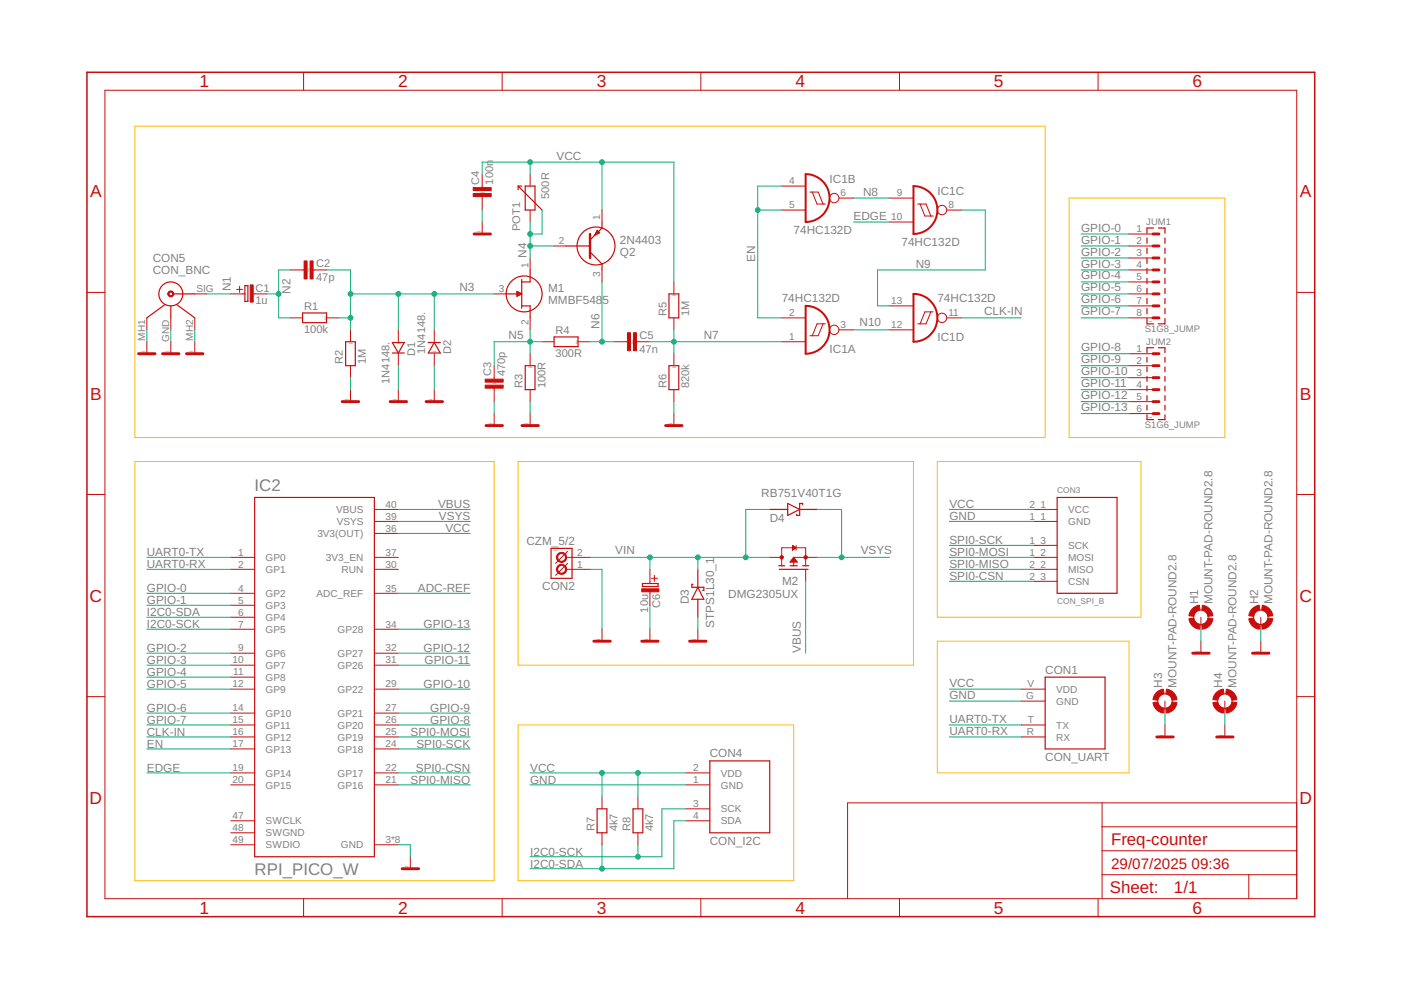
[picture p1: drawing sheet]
<svg xmlns="http://www.w3.org/2000/svg" width="297mm" height="210mm" viewBox="0 0 297 210" stroke-linecap="round" stroke-linejoin="round" font-family="sans-serif">
<defs><g id="words">
<g font-size="3.7" fill="#c90d0c">
<text x="42.3" y="18.5">1</text>
<text x="84.4" y="18.5">2</text>
<text x="126.5" y="18.5">3</text>
<text x="168.6" y="18.5">4</text>
<text x="210.7" y="18.5">5</text>
<text x="252.9" y="18.5">6</text>
<text x="19.1" y="41.9">A</text>
<text x="275.6" y="41.9">A</text>
<text x="19.1" y="84.7">B</text>
<text x="275.6" y="84.7">B</text>
<text x="19" y="127.6">C</text>
<text x="275.5" y="127.6">C</text>
<text x="19" y="170.4">D</text>
<text x="275.5" y="170.4">D</text>
<text x="42.3" y="193.7">1</text>
<text x="84.4" y="193.7">2</text>
<text x="126.5" y="193.7">3</text>
<text x="168.6" y="193.7">4</text>
<text x="210.7" y="193.7">5</text>
<text x="252.9" y="193.7">6</text>
</g>
<g font-size="3.6" fill="#808080">
<text x="54" y="104.2">IC2</text>
<text x="54" y="185.5">RPI_PICO_W</text>
</g>
<g font-size="3.6" fill="#c90d0c">
<text x="235.6" y="179.1">Freq-counter</text>
<text x="235.3" y="189.4">Sheet:</text>
<text x="248.9" y="189.3">1/1</text>
</g>
<g font-size="3.2" fill="#c90d0c">
<text x="235.6" y="184.2">29/07/2025</text>
<text x="252.6" y="184.2">09:36</text>
</g>
<g font-size="2.5" fill="#808080">
<text x="118" y="33.9">VCC</text>
<text x="175.9" y="38.8">IC1B</text>
<text x="183" y="41.5">N8</text>
<text x="198.7" y="41.4">IC1C</text>
<text x="181" y="46.6">EDGE</text>
<text x="131.4" y="51.8">2N4403</text>
<text x="168.3" y="49.6">74HC132D</text>
<text x="191.1" y="52.1">74HC132D</text>
<text x="229.2" y="49.1">GPIO-0</text>
<text x="229.2" y="51.6">GPIO-1</text>
<text x="32.4" y="58.1">CON_BNC</text>
<text x="32.4" y="55.6">CON5</text>
<text x="111.6" y="54.7" transform="rotate(-90 111.6 54.7)">N4</text>
<text x="131.4" y="54.3">Q2</text>
<text x="160.1" y="55.4" transform="rotate(-90 160.1 55.4)">EN</text>
<text x="194.2" y="56.7">N9</text>
<text x="229.2" y="54.2">GPIO-2</text>
<text x="229.2" y="56.7">GPIO-3</text>
<text x="229.2" y="59.3">GPIO-4</text>
<text x="48.9" y="61.8" transform="rotate(-90 48.9 61.8)">N1</text>
<text x="61.6" y="62.3" transform="rotate(-90 61.6 62.3)">N2</text>
<text x="97.4" y="61.8">N3</text>
<text x="116.2" y="64.5">MMBF548</text>
<text x="116.2" y="61.9">M1</text>
<text x="127.7" y="64.5">5</text>
<text x="165.7" y="64.1">74HC132D</text>
<text x="198.7" y="64.1">74HC132D</text>
<text x="229.2" y="61.8">GPIO-5</text>
<text x="229.2" y="64.3">GPIO-6</text>
<text x="107.8" y="72">N5</text>
<text x="127.1" y="69.7" transform="rotate(-90 127.1 69.7)">N6</text>
<text x="149.2" y="72">N7</text>
<text x="182.2" y="69.2">N10</text>
<text x="208.6" y="66.9">CLK-IN</text>
<text x="229.2" y="66.9">GPIO-7</text>
<text x="175.9" y="74.9">IC1A</text>
<text x="198.7" y="72.3">IC1D</text>
<text x="229.2" y="77">GPIO-9</text>
<text x="229.2" y="74.5">GPIO-8</text>
<text x="229.2" y="79.6">GPIO-10</text>
<text x="229.2" y="82.1">GPIO-11</text>
<text x="229.2" y="87.2">GPIO-13</text>
<text x="229.2" y="84.7">GPIO-12</text>
<text x="92.9" y="107.8">VBUS</text>
<text x="161.4" y="105.3">RB751V40T1G</text>
<text x="201.3" y="107.8">VCC</text>
<text x="93.1" y="110.3">VSYS</text>
<text x="94.4" y="112.8">VCC</text>
<text x="163.2" y="110.7">D4</text>
<text x="201.3" y="110.3">GND</text>
<text x="31.1" y="117.9">UART0-TX</text>
<text x="111.6" y="115.5">CZM_5/2</text>
<text x="130.4" y="117.4">VIN</text>
<text x="182.5" y="117.4">VSYS</text>
<text x="201.3" y="115.4">SPI0-SCK</text>
<text x="201.3" y="117.9">SPI0-MOSI</text>
<text x="31.1" y="120.5">UART0-RX</text>
<text x="31.1" y="125.5">GPIO-0</text>
<text x="88.6" y="125.5">ADC-REF</text>
<text x="115" y="125">CON2</text>
<text x="165.8" y="124">M2</text>
<text x="201.3" y="120.5">SPI0-MISO</text>
<text x="201.3" y="123">SPI0-CSN</text>
<text x="31.1" y="130.6">I2C0-SDA</text>
<text x="31.1" y="128.1">GPIO-1</text>
<text x="146" y="128.1" transform="rotate(-90 146 128.1)">D3</text>
<text x="154.4" y="126.8">DMG2305UX</text>
<text x="254" y="128.1" transform="rotate(-90 254 128.1)">H1</text>
<text x="257.1" y="128.1" transform="rotate(-90 257.1 128.1)">MOUNT-PAD-ROUND2.8</text>
<text x="266.7" y="128.1" transform="rotate(-90 266.7 128.1)">H2</text>
<text x="269.8" y="128.1" transform="rotate(-90 269.8 128.1)">MOUNT-PAD-ROUND2.8</text>
<text x="31.1" y="133.2">I2C0-SCK</text>
<text x="89.8" y="133.2">GPIO-13</text>
<text x="151.4" y="133.2" transform="rotate(-90 151.4 133.2)">STPS1L30_1</text>
<text x="31.1" y="138.2">GPIO-2</text>
<text x="31.1" y="140.8">GPIO-3</text>
<text x="31.1" y="143.3">GPIO-4</text>
<text x="89.8" y="138.2">GPIO-12</text>
<text x="90" y="140.8">GPIO-11</text>
<text x="169.8" y="138.5" transform="rotate(-90 169.8 138.5)">VBUS</text>
<text x="221.6" y="142.8">CON1</text>
<text x="31.1" y="145.9">GPIO-5</text>
<text x="89.8" y="145.9">GPIO-10</text>
<text x="201.3" y="145.6">VCC</text>
<text x="201.3" y="148.1">GND</text>
<text x="246.4" y="145.9" transform="rotate(-90 246.4 145.9)">H3</text>
<text x="249.5" y="145.9" transform="rotate(-90 249.5 145.9)">MOUNT-PAD-ROUND2.8</text>
<text x="259.1" y="145.9" transform="rotate(-90 259.1 145.9)">H4</text>
<text x="262.2" y="145.9" transform="rotate(-90 262.2 145.9)">MOUNT-PAD-ROUND2.8</text>
<text x="31.1" y="150.9">GPIO-6</text>
<text x="31.1" y="153.5">GPIO-7</text>
<text x="91.2" y="150.9">GPIO-9</text>
<text x="91.2" y="153.5">GPIO-8</text>
<text x="201.3" y="153.2">UART0-TX</text>
<text x="201.3" y="155.8">UART0-RX</text>
<text x="31.1" y="156">CLK-IN</text>
<text x="31.1" y="158.5">EN</text>
<text x="87" y="156">SPI0-MOSI</text>
<text x="88.3" y="158.5">SPI0-SCK</text>
<text x="150.5" y="160.6">CON4</text>
<text x="221.6" y="161.3">CON_UART</text>
<text x="31.1" y="163.6">EDGE</text>
<text x="87" y="166.2">SPI0-MISO</text>
<text x="88.2" y="163.6">SPI0-CSN</text>
<text x="112.4" y="163.6">VCC</text>
<text x="112.4" y="166.2">GND</text>
<text x="150.5" y="179.1">CON_I2C</text>
<text x="112.4" y="183.9">I2C0-SDA</text>
<text x="112.4" y="181.4">I2C0-SCK</text>
</g>
<g font-size="2.3" fill="#808080">
<text x="101.6" y="39.1" transform="rotate(-90 101.6 39.1)">C4</text>
<text x="104.5" y="39.1" transform="rotate(-90 104.5 39.1)">100n</text>
<text x="116.4" y="42.2" transform="rotate(-90 116.4 42.2)">500R</text>
<text x="110.3" y="49" transform="rotate(-90 110.3 49)">POT1</text>
<text x="67" y="59.5">47p</text>
<text x="67" y="56.6">C2</text>
<text x="54.1" y="64.4">1u</text>
<text x="54.1" y="61.8">C1</text>
<text x="64.5" y="65.8">R1</text>
<text x="64.5" y="70.6">100k</text>
<text x="117.8" y="70.9">R4</text>
<text x="135.6" y="71.8">C5</text>
<text x="141.3" y="67.1" transform="rotate(-90 141.3 67.1)">R5</text>
<text x="146.1" y="67.1" transform="rotate(-90 146.1 67.1)">1M</text>
<text x="72.7" y="77.2" transform="rotate(-90 72.7 77.2)">R2</text>
<text x="77.6" y="77.2" transform="rotate(-90 77.6 77.2)">1M</text>
<text x="88" y="75.5" transform="rotate(-90 88 75.5)">D1</text>
<text x="90.2" y="75" transform="rotate(-90 90.2 75)">1N4148.</text>
<text x="95.7" y="75" transform="rotate(-90 95.7 75)">D2</text>
<text x="117.8" y="75.7">300R</text>
<text x="135.6" y="74.8">47n</text>
<text x="82.6" y="81.4" transform="rotate(-90 82.6 81.4)">1N4148.</text>
<text x="104.1" y="79.8" transform="rotate(-90 104.1 79.8)">C3</text>
<text x="107.1" y="79.8" transform="rotate(-90 107.1 79.8)">470p</text>
<text x="110.8" y="82.3" transform="rotate(-90 110.8 82.3)">R3</text>
<text x="115.7" y="82.3" transform="rotate(-90 115.7 82.3)">100R</text>
<text x="141.3" y="82.3" transform="rotate(-90 141.3 82.3)">R6</text>
<text x="146.1" y="82.3" transform="rotate(-90 146.1 82.3)">820k</text>
<text x="137.4" y="129.9" transform="rotate(-90 137.4 129.9)">10u</text>
<text x="139.9" y="129" transform="rotate(-90 139.9 129)">C6</text>
<text x="126" y="176.3" transform="rotate(-90 126 176.3)">R7</text>
<text x="130.9" y="176.3" transform="rotate(-90 130.9 176.3)">4k7</text>
<text x="133.7" y="176.3" transform="rotate(-90 133.7 176.3)">R8</text>
<text x="138.5" y="176.3" transform="rotate(-90 138.5 176.3)">4k7</text>
</g>
<g font-size="2.1" fill="#808080">
<text x="167.3" y="39.1">4</text>
<text x="178.2" y="41.6">6</text>
<text x="190.1" y="41.6">9</text>
<text x="127.3" y="46.7" transform="rotate(-90 127.3 46.7)">1</text>
<text x="167.3" y="44.2">5</text>
<text x="189" y="46.7">10</text>
<text x="201.1" y="44.2">8</text>
<text x="118.5" y="51.8">2</text>
<text x="240.9" y="49.3">1</text>
<text x="240.9" y="51.8">2</text>
<text x="112" y="56.9" transform="rotate(-90 112 56.9)">1</text>
<text x="127.3" y="58.8" transform="rotate(-90 127.3 58.8)">3</text>
<text x="240.9" y="54.3">3</text>
<text x="240.9" y="56.9">4</text>
<text x="240.9" y="59.4">5</text>
<text x="41.6" y="62">SIG</text>
<text x="105.8" y="62">3</text>
<text x="189" y="64.5">13</text>
<text x="240.9" y="62">6</text>
<text x="240.9" y="64.5">7</text>
<text x="112" y="68.9" transform="rotate(-90 112 68.9)">2</text>
<text x="167.3" y="67">2</text>
<text x="178.2" y="69.6">3</text>
<text x="189" y="69.6">12</text>
<text x="201.1" y="67">11</text>
<text x="240.9" y="67">8</text>
<text x="30.8" y="72.2" transform="rotate(-90 30.8 72.2)">MH1</text>
<text x="35.9" y="72.5" transform="rotate(-90 35.9 72.5)">GND</text>
<text x="40.9" y="72.2" transform="rotate(-90 40.9 72.2)">MH2</text>
<text x="167.3" y="72.1">1</text>
<text x="240.9" y="74.6">1</text>
<text x="240.9" y="77.2">2</text>
<text x="240.9" y="79.7">3</text>
<text x="240.9" y="82.3">4</text>
<text x="240.9" y="84.8">5</text>
<text x="240.9" y="87.3">6</text>
<text x="81.7" y="107.7">40</text>
<text x="218.2" y="107.7">2_1</text>
<text x="67.3" y="113.9">3V3(OUT)</text>
<text x="71.2" y="108.8">VBUS</text>
<text x="71.4" y="111.3">VSYS</text>
<text x="81.7" y="112.7">36</text>
<text x="81.7" y="110.2">39</text>
<text x="218.2" y="110.2">1_1</text>
<text x="226.5" y="108.8">VCC</text>
<text x="226.5" y="111.3">GND</text>
<text x="50.5" y="117.8">1</text>
<text x="56.3" y="118.9">GP0</text>
<text x="69.1" y="118.9">3V3_EN</text>
<text x="81.7" y="117.8">37</text>
<text x="122.4" y="117.8">2</text>
<text x="218.2" y="115.3">1_3</text>
<text x="218.2" y="117.8">1_2</text>
<text x="226.5" y="116.4">SCK</text>
<text x="226.5" y="118.9">MOSI</text>
<text x="50.5" y="120.4">2</text>
<text x="50.5" y="125.4">4</text>
<text x="56.3" y="121.5">GP1</text>
<text x="72.4" y="121.5">RUN</text>
<text x="81.7" y="120.4">30</text>
<text x="81.7" y="125.4">35</text>
<text x="122.4" y="120.4">1</text>
<text x="218.2" y="120.4">2_2</text>
<text x="218.2" y="122.9">2_3</text>
<text x="226.5" y="121.5">MISO</text>
<text x="226.5" y="124">CSN</text>
<text x="50.5" y="128">5</text>
<text x="50.5" y="130.5">6</text>
<text x="56.3" y="126.6">GP2</text>
<text x="56.3" y="129.1">GP3</text>
<text x="56.3" y="131.6">GP4</text>
<text x="67.1" y="126.6">ADC_REF</text>
<text x="50.5" y="133.1">7</text>
<text x="56.3" y="134.2">GP5</text>
<text x="71.6" y="134.2">GP28</text>
<text x="81.7" y="133.1">34</text>
<text x="49.3" y="140.7">10</text>
<text x="49.4" y="143.2">11</text>
<text x="50.5" y="138.1">9</text>
<text x="56.3" y="139.2">GP6</text>
<text x="56.3" y="141.8">GP7</text>
<text x="71.6" y="141.8">GP26</text>
<text x="71.6" y="139.2">GP27</text>
<text x="81.7" y="140.7">31</text>
<text x="81.7" y="138.1">32</text>
<text x="49.3" y="145.7">12</text>
<text x="56.3" y="144.3">GP8</text>
<text x="56.3" y="146.9">GP9</text>
<text x="71.6" y="146.9">GP22</text>
<text x="81.7" y="145.7">29</text>
<text x="217.6" y="148.3">G</text>
<text x="217.8" y="145.7">V</text>
<text x="223.9" y="146.9">VDD</text>
<text x="223.9" y="149.4">GND</text>
<text x="49.3" y="150.8">14</text>
<text x="49.3" y="153.4">15</text>
<text x="49.3" y="155.9">16</text>
<text x="56.3" y="151.9">GP10</text>
<text x="56.3" y="154.5">GP11</text>
<text x="71.6" y="154.5">GP20</text>
<text x="71.6" y="151.9">GP21</text>
<text x="81.7" y="155.9">25</text>
<text x="81.7" y="153.4">26</text>
<text x="81.7" y="150.8">27</text>
<text x="217.7" y="155.9">R</text>
<text x="218" y="153.4">T</text>
<text x="223.9" y="154.5">TX</text>
<text x="49.3" y="158.4">17</text>
<text x="56.3" y="157">GP12</text>
<text x="56.3" y="159.6">GP13</text>
<text x="71.6" y="159.6">GP18</text>
<text x="71.6" y="157">GP19</text>
<text x="81.7" y="158.4">24</text>
<text x="223.9" y="157">RX</text>
<text x="49.3" y="163.5">19</text>
<text x="49.3" y="166.1">20</text>
<text x="56.3" y="164.6">GP14</text>
<text x="56.3" y="167.2">GP15</text>
<text x="71.6" y="167.2">GP16</text>
<text x="71.6" y="164.6">GP17</text>
<text x="81.7" y="166.1">21</text>
<text x="81.7" y="163.5">22</text>
<text x="147" y="163.5">2</text>
<text x="147" y="166.1">1</text>
<text x="152.8" y="164.6">VDD</text>
<text x="152.8" y="167.2">GND</text>
<text x="49.3" y="173.7">47</text>
<text x="147" y="171.1">3</text>
<text x="147" y="173.7">4</text>
<text x="152.8" y="172.3">SCK</text>
<text x="49.3" y="178.8">49</text>
<text x="49.3" y="176.2">48</text>
<text x="56.3" y="179.9">SWDIO</text>
<text x="56.3" y="177.3">SWGND</text>
<text x="56.3" y="174.8">SWCLK</text>
<text x="72.3" y="179.9">GND</text>
<text x="81.7" y="178.8">3*8</text>
<text x="152.8" y="174.8">SDA</text>
</g>
<g font-size="2" fill="#808080">
<text x="243" y="47.7">JUM1</text>
<text x="242.7" y="70.4">S1G8_JUMP</text>
<text x="243" y="73.1">JUM2</text>
<text x="242.7" y="90.7">S1G6_JUMP</text>
</g>
<g font-size="1.8" fill="#808080">
<text x="224.1" y="104.5">CON3</text>
<text x="224.1" y="128.1">CON_SPI_B</text>
</g>
<g font-size=".3" fill="#f00">
<text x="101.9" y="40.8">PaJa</text>
<text x="101.1" y="49.3">PaJa</text>
<text x="65.6" y="57.7" transform="rotate(-90 65.6 57.7)">PaJa</text>
<text x="142.6" y="62.7">PaJa</text>
<text x="69.1" y="67.9" transform="rotate(-90 69.1 67.9)">PaJa</text>
<text x="243.5" y="68.3">PaJa</text>
<text x="30" y="74.7">PaJa</text>
<text x="35.1" y="74.7">PaJa</text>
<text x="40.2" y="74.7">PaJa</text>
<text x="74" y="72.9">PaJa</text>
<text x="84.2" y="73">PaJa</text>
<text x="91.8" y="74.7">PaJa</text>
<text x="112.1" y="78">PaJa</text>
<text x="122.4" y="72.9" transform="rotate(-90 122.4 72.9)">PaJa</text>
<text x="134.1" y="72.9" transform="rotate(-90 134.1 72.9)">PaJa</text>
<text x="142.6" y="78">PaJa</text>
<text x="104.5" y="81.4">PaJa</text>
<text x="73.2" y="84.8">PaJa</text>
<text x="83.4" y="84.8">PaJa</text>
<text x="91" y="84.8">PaJa</text>
<text x="103.7" y="89.9">PaJa</text>
<text x="111.3" y="89.9">PaJa</text>
<text x="141.8" y="89.9">PaJa</text>
<text x="243.5" y="88.7">PaJa</text>
<text x="117.3" y="116.8">PaJa</text>
<text x="126.5" y="135.6">PaJa</text>
<text x="136.7" y="135.6">PaJa</text>
<text x="146.8" y="135.6">PaJa</text>
<text x="253.5" y="138.2">PaJa</text>
<text x="266.2" y="138.2">PaJa</text>
<text x="245.9" y="155.9">PaJa</text>
<text x="258.6" y="155.9">PaJa</text>
<text x="85.9" y="183.9">PaJa</text>
</g>
</g></defs>
<g fill="none" stroke="#c90d0c" stroke-width=".21">
<path d="M22.2 19.1h252.7v171.4h-252.7zM64.4 15.3v3.8M106.5 15.3v3.8M148.6 15.3v3.8M190.7 15.3v3.8M232.8 15.3v3.8M102.2 36.9v3M112.4 36.9v2.6M165.7 39.5h5.1M61.6 57.2h3M66.2 57.2h3M102.2 41.5v3"/>
<path d="M102.2 47.1v2.5M112.4 44.5v2.6M112.4 54.7v2.5M117.5 52.2h2.5M127.6 44.5v2.6M127.6 57.2v2.6M142.9 59.8v2.5M165.7 44.5h5.1M171.7 40.7h1.8l1 2.6M172.2 40.7l1 2.6h1.8M177.9 42h3.1M188.6 42h5.1"/>
<path d="M188.6 47.1h5.1M194.6 43.3h1.7l1.1 2.5M195.1 43.3l1 2.5h1.8M200.7 44.5h3.1M239.4 52.2h5.1M239.4 57.2h5.1M239.4 49.6h5.1M239.4 54.7h5.1M239.4 59.8h5.1M18.4 62h3.8M31.1 67.4v2.5M31.1 72.5v2.5"/>
<path d="M36.2 67.4v2.5M36.2 72.5v2.5M41.3 62.3h2.5M41.3 67.4v2.5M41.3 72.5v2.5M48.9 62.3h3M50.2 61.4h1.2M50.8 60.7v1.3M53.5 62.3h3M61.6 67.4h2.6M69.2 67.4h2.6M74.3 69.9v2.6"/>
<path d="M74.3 77.5v2.6M84.5 69.9v2.6M84.5 75v2.5M92.1 69.9v2.6M92.1 75v2.5M104.8 62.3h2.5M104.8 77.5v3.1M112.4 67.4v2.5M112.4 75v2.5M114.9 72.5h2.6M122.6 72.5h2.5M130.2 72.5h3"/>
<path d="M134.8 72.5h3M142.9 67.4v2.5M142.9 75v2.5M165.7 67.4h5.1M165.7 72.5h5.1M174.5 68.7l-1 2.5h-1.8M175 68.7h-1.8l-1 2.5M177.9 69.9h3.1M188.6 69.9h5.1M188.6 64.9h5.1M197.4 66.1l-1.1 2.6h-1.7M197.9 66.1h-1.8l-1 2.6"/>
<path d="M200.7 67.4h3.1M239.4 67.4h5.1M239.4 64.9h5.1M239.4 62.3h5.1M239.4 75h5.1M239.4 77.5h5.1M274.9 62h3.8M74.3 82.6v2.6M84.5 82.6v2.6M92.1 82.6v2.6M104.8 82.1v3.1M104.8 87.7v2.5"/>
<path d="M112.4 82.6v2.6M112.4 87.7v2.5M142.9 82.6v2.6M142.9 87.7v2.5M239.4 80.1h5.1M239.4 82.6h5.1M239.4 85.2h5.1M239.4 87.7h5.1M18.4 104.8h3.8M48.9 118.2h5.1M79.4 118.2h5.1M79.4 113.1h5.1"/>
<path d="M79.4 110.6h5.1M79.4 108h5.1M120 118.2h5.1M120.3 119.4l-2.5 2.6M120.3 116.9l-2.5 2.5M163.2 118.2h2.5M165.7 120v-3.9h5.1v3.9M167.6 119.1h1.4M167.7 119h1.2M167.8 118.9h1M167.9 118.7h.8M167.9 118.6h.7"/>
<path d="M168 115.6l.8 .5-.8 .5zM168 116.6h.1M168 116.4h.3M168 116.3h.5M168 116.2h.7M168 116.1h.7M168 116h.5M168 115.8h.3M168 115.7h.1M168 118.5h.5M168.1 118.4h.3M168.2 118.2h.1"/>
<path d="M168.3 118.2v1.8M168.3 118.2h5.1M168.3 118.2l.7 1h-1.5zM168.8 115.6v1M219.1 118.2h5M219.1 110.6h5M219.1 108h5M219.1 115.6h5M274.9 104.8h3.8M48.9 120.7h5.1M48.9 125.8h5.1M48.9 128.3h5.1"/>
<path d="M48.9 130.9h5.1M48.9 133.4h5.1M48.9 138.5h5.1M79.4 120.7h5.1M79.4 125.8h5.1M79.4 133.4h5.1M79.4 138.5h5.1M120 120.7h5.1M127.6 133.4v2.6M137.8 120.7v3M137.8 125.3v3M137.8 133.4v2.6"/>
<path d="M138.1 122.6h1.3M138.7 122v1.3M148 133.4v2.6M170.8 120.7v2.6M219.1 120.7h5M219.1 123.3h5M254.6 130.9v2.5M254.6 136v2.5M267.3 130.9v2.5M267.3 136v2.5M18.4 147.7h3.8M48.9 141h5.1"/>
<path d="M48.9 143.6h5.1M48.9 146.1h5.1M48.9 151.2h5.1M48.9 153.7h5.1M48.9 156.3h5.1M48.9 158.8h5.1M79.4 141h5.1M79.4 146.1h5.1M79.4 151.2h5.1M79.4 153.7h5.1M79.4 156.3h5.1M79.4 158.8h5.1"/>
<path d="M216.5 146.1h5.1M216.5 153.7h5.1M216.5 156.3h5.1M216.5 148.7h5.1M247 148.7v2.5M247 153.7v2.6M259.7 148.7v2.5M259.7 153.7v2.6M274.9 147.7h3.8M48.9 163.9h5.1M48.9 166.4h5.1M48.9 179.1h5.1"/>
<path d="M48.9 176.6h5.1M48.9 174h5.1M79.4 163.9h5.1M79.4 166.4h5.1M79.4 179.1h5.1M127.6 169v2.5M127.6 176.6v2.5M135.3 169v2.5M135.3 176.6v2.5M145.4 163.9h5.1M145.4 166.4h5.1M145.4 174h5.1"/>
<path d="M145.4 171.5h5.1M233.7 170.2v20.3M233.7 175.3h41.2M274.9 170.2h-95.2v20.3M64.4 190.5v3.9M87 181.7v2.5M106.5 190.5v3.9M148.6 190.5v3.9M190.7 190.5v3.9M232.8 190.5v3.9M233.7 185.5h41.2M233.7 180.4h41.2"/>
<path d="M264.8 185.5v5"/>
<circle cx="176.9" cy="42" r=".99"/>
<circle cx="199.7" cy="44.5" r=".99"/>
<circle cx="176.9" cy="69.9" r=".99"/>
<circle cx="199.7" cy="67.4" r=".99"/>
<circle cx="254.6" cy="130.9" r="1.52"/>
<circle cx="267.3" cy="130.9" r="1.52"/>
<circle cx="247" cy="148.7" r="1.52"/>
<circle cx="259.7" cy="148.7" r="1.52"/>
</g>
<g fill="none" stroke="#c90d0c" stroke-width=".25">
<path d="M109.9 39.5h.7M109.9 39.5l5 5M109.9 39.5v.7M111.4 39.5h2v5h-2zM110.6 59.3v6.1M112.4 57.2v2.6h-1.8M120 52.2h5.1M125.1 53.4l2.5 2.6v1.2M126.2 49.7h.2M126.3 49.5h.6M126.4 49.3h.6M126.5 49h.3"/>
<path d="M126.6 48.9l.5 .5-1 .5zM127.6 47.1v1.2l-2.5 2.6M243.2 50.5v1.1M243.2 52.6v1.1M243.2 54.7v1.2M243.2 56.9v1.1M243.2 59v1.1M244.6 48.3h-1.4v1.2M245.6 48.3h1.4v1.2M247 50.5v1.1M247 52.6v1.1M247 54.7v1.2"/>
<path d="M247 56.9v1.1M247 59v1.1M34.9 64.6l-3.8 2.8M36.2 64.9v2.5M36.7 62.3h4.6M37.5 64.6l3.8 2.8M51.9 60.6h.7v3.3h-.7zM64.2 66.4h5v2h-5zM73.3 72.5h2v5h-2zM83.2 74.8h2.5M83.2 72.6h2.5l-1.2 2.2zM90.8 72.6h2.5"/>
<path d="M92.1 72.6l1.2 2.2h-2.5zM107.3 62.3h3.3M109.6 61.8l1 .5-1 .5zM109.6 62.6h.4M109.6 62.4h.9M109.6 62.1h.7M109.6 61.9h.3M110.6 64.9h1.8v2.5M111.4 77.5h2v5.1h-2zM117.5 71.4h5.1v2.1h-5.1zM141.8 77.5h2.1v5.1h-2.1zM141.8 62.3h2.1v5.1h-2.1z"/>
<path d="M243.2 61.1v1.2M243.2 63.3v1.1M243.2 65.4v1.1M243.2 67.5v1.2h1.4M243.2 75.8v1M243.2 77.8v1M243.2 79.8v1.1M244.6 73.7h-1.4v1.1M245.6 73.7h1.4v1.1M247 61.1v1.2M247 63.3v1.1M247 65.4v1.1"/>
<path d="M247 67.5v1.2h-1.4M247 75.8v1M247 77.8v1M247 79.8v1.1M243.2 81.9v1M243.2 83.9v1M243.2 85.9v1M243.2 87.9v1.1h1.4M247 81.9v1M247 83.9v1M247 85.9v1M247 87.9v1.1h-1.4"/>
<path d="M54 105.5h25.4v76.2h-25.4zM116.8 116.3h4.5v6.3h-4.5zM163.2 108h3.8M165.1 120h1.3M167 106.7l2.5 1.3-2.5 1.3zM167.5 120h1.5M169.5 108h3.9M170.2 120h1.2M170.2 107v-.3h-.7v2.6h-.6v-.3M224.1 105.5h12.7v20.3h-12.7zM136.2 123.7h3.3v.7h-3.3zM146.9 123.9h-.2v.6h2.5v.7h-.2"/>
<path d="M148 124.5l1.2 2.6h-2.5zM148 120.7v3.8M148 127.1v3.8M165.2 120.7h6.1M221.6 143.6h12.7v15.2h-12.7zM126.6 171.5h2.1v5.1h-2.1zM134.2 171.5h2.1v5.1h-2.1zM150.5 161.3h12.7v15.3h-12.7z"/>
<circle cx="126.4" cy="52.2" r="4"/>
<circle cx="36.2" cy="62.3" r="2.54"/>
<circle cx="111.1" cy="62.3" r="3.8"/>
</g>
<g fill="#c90d0c" stroke="#c90d0c" stroke-width=".21">
<path d="M136.1 124.8h3.6v.7h-3.6z"/>
<path d="M53 60.4h.7v3.7h-.7z"/>
<path d="M64.5 55.3h.6v3.8h-.6z"/>
<path d="M65.7 55.3h.7v3.8h-.7z"/>
<path d="M102.9 81.7h3.8v.6h-3.8z"/>
<path d="M102.9 80.4h3.8v.6h-3.8z"/>
<path d="M100.3 41h3.8v.7h-3.8z"/>
<path d="M100.3 39.8h3.8v.6h-3.8z"/>
<path d="M133 70.5h.7v3.9h-.7z"/>
<path d="M134.3 70.5h.6v3.9h-.6z"/>
</g>
<g fill="#c90d0c" stroke="#c90d0c" stroke-width=".21">
<path d="M118.4 119.9a1.08 1.08 0 0 1 1.6 .3 1.08 1.08 0 0 1-.7 1.6 1.08 1.08 0 0 1-1.3-1.1h.2a.83 .83 0 0 1 1.2-.8 .83 .83 0 0 1 .2 1.4 .83 .83 0 0 1-1.3-.4l-.1-.2h-.2z" fill-rule="evenodd"/>
<path d="M118.4 117.4a1.08 1.08 0 0 1 1.6 .3 1.08 1.08 0 0 1-.7 1.5 1.08 1.08 0 0 1-1.3-1h.2a.83 .83 0 0 1 1.2-.8 .83 .83 0 0 1 .2 1.3 .83 .83 0 0 1-1.3-.3l-.1-.2h-.2z" fill-rule="evenodd"/>
<path d="M35.8 61.8a.64 .64 0 0 1 1 .2 .64 .64 0 0 1-.4 .9 .64 .64 0 0 1-.8-.6h.2a.38 .38 0 0 1 .6-.3 .38 .38 0 0 1 .1 .6 .38 .38 0 0 1-.6-.2l-.1-.1h-.2z" fill-rule="evenodd"/>
<path d="M252.7 129.2l.6-.5 1-.4 .1 1a1.51 1.51 0 0 0-1.3 1.4l-1-.1 .1-.7z" fill-rule="evenodd"/>
<path d="M252.1 131.2l1-.1 .4 .9 .9 .4-.1 1a2.59 2.59 0 0 1-2.2-2.2z" fill-rule="evenodd"/>
<path d="M254.8 132.4l.9-.4 .4-.9 1.1 .1a2.59 2.59 0 0 1-2.3 2.2z" fill-rule="evenodd"/>
<path d="M254.9 128.3a2.52 2.52 0 0 1 2.3 2.3l-1.1 .1-.2-.7a1.4 1.4 0 0 0-1.1-.7z" fill-rule="evenodd"/>
<path d="M265.3 129.2l.7-.5 1-.4 .1 1-.9 .5-.4 .9-1-.1z" fill-rule="evenodd"/>
<path d="M264.8 131.2l1-.1a1.51 1.51 0 0 0 1.3 1.3l-.1 1a2.59 2.59 0 0 1-2.2-2.2z" fill-rule="evenodd"/>
<path d="M267.5 132.4l.9-.4 .4-.9 1.1 .1a2.59 2.59 0 0 1-2.3 2.2z" fill-rule="evenodd"/>
<path d="M267.6 128.3a2.52 2.52 0 0 1 2.3 2.3l-1.1 .1-.2-.7a1.4 1.4 0 0 0-1.1-.7z" fill-rule="evenodd"/>
<path d="M245 147l.7-.5 1-.4 .1 1-.9 .5-.4 .9-1-.2 .1-.6z" fill-rule="evenodd"/>
<path d="M244.5 149l1-.2 .4 .9 .9 .5-.1 1a2.53 2.53 0 0 1-2.2-2.2z" fill-rule="evenodd"/>
<path d="M247.2 150.2l.9-.5 .4-.9 1 .2a2.48 2.48 0 0 1-2.2 2.2z" fill-rule="evenodd"/>
<path d="M247.3 146.1a2.52 2.52 0 0 1 2.2 2.2l-1 .2-.4-.9-.9-.5z" fill-rule="evenodd"/>
<path d="M257.7 147l.7-.5 1-.4 .1 1-.9 .5-.4 .9-1-.2 .1-.6z" fill-rule="evenodd"/>
<path d="M257.2 149l1-.2 .4 .9 .9 .5-.1 1a2.53 2.53 0 0 1-2.2-2.2z" fill-rule="evenodd"/>
<path d="M259.9 150.2l.9-.5 .4-.9 1 .2a2.54 2.54 0 0 1-2.2 2.2z" fill-rule="evenodd"/>
<path d="M260 146.1a2.52 2.52 0 0 1 2.2 2.2l-1 .2-.4-.9-.9-.5z" fill-rule="evenodd"/>
<circle cx="170.8" cy="118.2" r=".36"/>
<circle cx="165.7" cy="118.2" r=".36"/>
</g>
<g fill="none" stroke="#c90d0c" stroke-width=".61">
<path d="M100.5 49.6h3.5M244.5 49.6h1.2M244.5 54.7h1.2M244.5 52.2h1.2M244.5 57.2h1.2M244.5 59.8h1.2M29.4 75h3.5M34.5 75h3.5M39.5 75h3.5M244.5 75h1.2M244.5 62.3h1.2M244.5 64.9h1.2"/>
<path d="M244.5 67.4h1.2M244.5 77.5h1.2M72.6 85.2h3.5M82.7 85.2h3.5M90.3 85.2h3.5M103 90.2h3.5M110.7 90.2h3.5M141.1 90.2h3.5M244.5 85.2h1.2M244.5 80.1h1.2M244.5 82.6h1.2M244.5 87.7h1.2"/>
<path d="M125.9 136h3.5M136.1 136h3.4M146.2 136h3.5M252.9 138.5h3.5M265.6 138.5h3.4M245.3 156.3h3.5M258 156.3h3.4M85.3 184.2h3.5"/>
</g>
<path d="M170.8 36.9a5.1 5.1 0 0 1 5.1 5.1 5.1 5.1 0 0 1-5.1 5.1zM193.7 39.5a5.1 5.1 0 0 1 5 5 5.1 5.1 0 0 1-5 5.1zM170.8 64.9a5.1 5.1 0 0 1 5.1 5 5.1 5.1 0 0 1-5.1 5.1zM193.7 62.3a5.1 5.1 0 0 1 5 5.1 5.1 5.1 0 0 1-5 5.1z" fill="none" stroke="#c90d0c" stroke-width=".42"/>
<path d="M125.1 49.6v5.1" fill="none" stroke="#c90d0c" stroke-width=".51"/>
<path d="M18.4 15.3h260.3v179.1h-260.3z" fill="none" stroke="#c90d0c" stroke-width=".32"/>
<g fill="none" stroke="#0dab76" stroke-width=".21">
<path d="M102.2 36.9v-2.5h40.7v25.4M112.4 34.4v2.5M127.6 34.4v10.1M165.7 39.5h-5v27.9h5M61.6 57.2h-2.5v10.2h2.5M69.2 57.2h5.1v12.7M102.2 44.5v2.6M112.4 47.1v7.6M112.4 52.2h5.1M114.9 44.5v5.1h-2.5M127.6 59.8v12.7M160.7 44.5h5"/>
<path d="M181 47.1h7.6M181 42h7.6M203.8 44.5h5.1v12.7h-22.8v7.7h2.5M229.2 54.7h10.2M229.2 49.6h10.2M229.2 52.2h10.2M229.2 57.2h10.2M229.2 59.8h10.2M31.1 69.9v2.6M36.2 69.9v2.6M41.3 69.9v2.6M43.8 62.3h5.1"/>
<path d="M56.5 62.3h2.6M71.8 67.4h2.5M74.3 62.3h30.5M84.5 62.3v7.6M84.5 77.5v5.1M92.1 62.3v7.6M92.1 77.5v5.1M112.4 69.9v5.1M114.9 72.5h-10.1v5M125.1 72.5h5.1M137.8 72.5h27.9M142.9 69.9v5.1"/>
<path d="M181 69.9h7.6M203.8 67.4h12.7M229.2 77.5h10.2M229.2 62.3h10.2M229.2 67.4h10.2M229.2 64.9h10.2M229.2 75h10.2M74.3 80.1v2.5M104.8 85.2v2.5M112.4 85.2v2.5M142.9 85.2v2.5M229.2 87.7h10.2"/>
<path d="M229.2 85.2h10.2M229.2 80.1h10.2M229.2 82.6h10.2M31.1 118.2h17.8M84.5 108h15.2M84.5 110.6h15.2M84.5 113.1h15.2M125.1 118.2h38.1M137.8 118.2v2.5M148 118.2v2.5M163.2 108h-5.1v10.2M173.4 108h5v10.2"/>
<path d="M173.4 118.2h15.2M201.3 108h17.8M201.3 118.2h17.8M201.3 110.6h17.8M201.3 115.6h17.8M31.1 125.8h17.8M31.1 133.4h17.8M31.1 120.7h17.8M31.1 130.9h17.8M31.1 138.5h17.8M31.1 128.3h17.8M84.5 125.8h15.2"/>
<path d="M84.5 133.4h15.2M84.5 138.5h15.2M125.1 120.7h2.5v12.7M137.8 128.3v5.1M148 130.9v2.5M170.8 123.3v15.2M201.3 120.7h17.8M201.3 123.3h17.8M254.6 133.4v2.6M267.3 133.4v2.6M31.1 146.1h17.8M31.1 153.7h17.8"/>
<path d="M31.1 156.3h17.8M31.1 158.8h17.8M31.1 151.2h17.8M31.1 141h17.8M31.1 143.6h17.8M84.5 146.1h15.2M84.5 153.7h15.2M84.5 156.3h15.2M84.5 158.8h15.2M84.5 151.2h15.2M84.5 141h15.2M201.3 146.1h15.2"/>
<path d="M201.3 153.7h15.2M201.3 156.3h15.2M201.3 148.7h15.2M247 151.2v2.5M259.7 151.2v2.5M31.1 163.9h17.8M84.5 163.9h15.2M84.5 166.4h15.2M84.5 179.1h2.5v2.6M112.4 163.9h33M112.4 166.4h33M127.6 163.9v5.1"/>
<path d="M127.6 179.1v5.1M135.3 163.9v5.1M135.3 179.1v2.6M145.4 174h-2.5v10.2h-30.5M145.4 171.5h-5.1v10.2h-27.9"/>
</g>
<g fill="#0dab76" stroke="#0dab76" stroke-width=".21">
<circle cx="148" cy="118.2" r=".51"/>
<circle cx="158.1" cy="118.2" r=".51"/>
<circle cx="137.8" cy="118.2" r=".51"/>
<circle cx="178.4" cy="118.2" r=".51"/>
<circle cx="127.6" cy="163.9" r=".51"/>
<circle cx="135.3" cy="163.9" r=".51"/>
<circle cx="112.4" cy="34.4" r=".51"/>
<circle cx="127.6" cy="34.4" r=".51"/>
<circle cx="127.6" cy="184.2" r=".51"/>
<circle cx="135.3" cy="181.7" r=".51"/>
<circle cx="59.1" cy="62.3" r=".51"/>
<circle cx="74.3" cy="67.4" r=".51"/>
<circle cx="74.3" cy="62.3" r=".51"/>
<circle cx="84.5" cy="62.3" r=".51"/>
<circle cx="92.1" cy="62.3" r=".51"/>
<circle cx="112.4" cy="72.5" r=".51"/>
<circle cx="127.6" cy="72.5" r=".51"/>
<circle cx="112.4" cy="49.6" r=".51"/>
<circle cx="112.4" cy="52.2" r=".51"/>
<circle cx="142.9" cy="72.5" r=".51"/>
<circle cx="160.7" cy="44.5" r=".51"/>
</g>
<path d="M28.6 26.8h193v66h-193zM226.7 42h33v50.8h-33zM28.6 97.9h76.2v88.8h-76.2zM109.9 97.9h83.8v43.1h-83.8zM198.7 97.9h43.2v33h-43.2zM198.7 136h40.7v27.9h-40.7zM109.9 153.7h58.4v33h-58.4z" fill="none" stroke="#ffba08" stroke-width=".21"/>
<use href="#words"/>
</svg>
